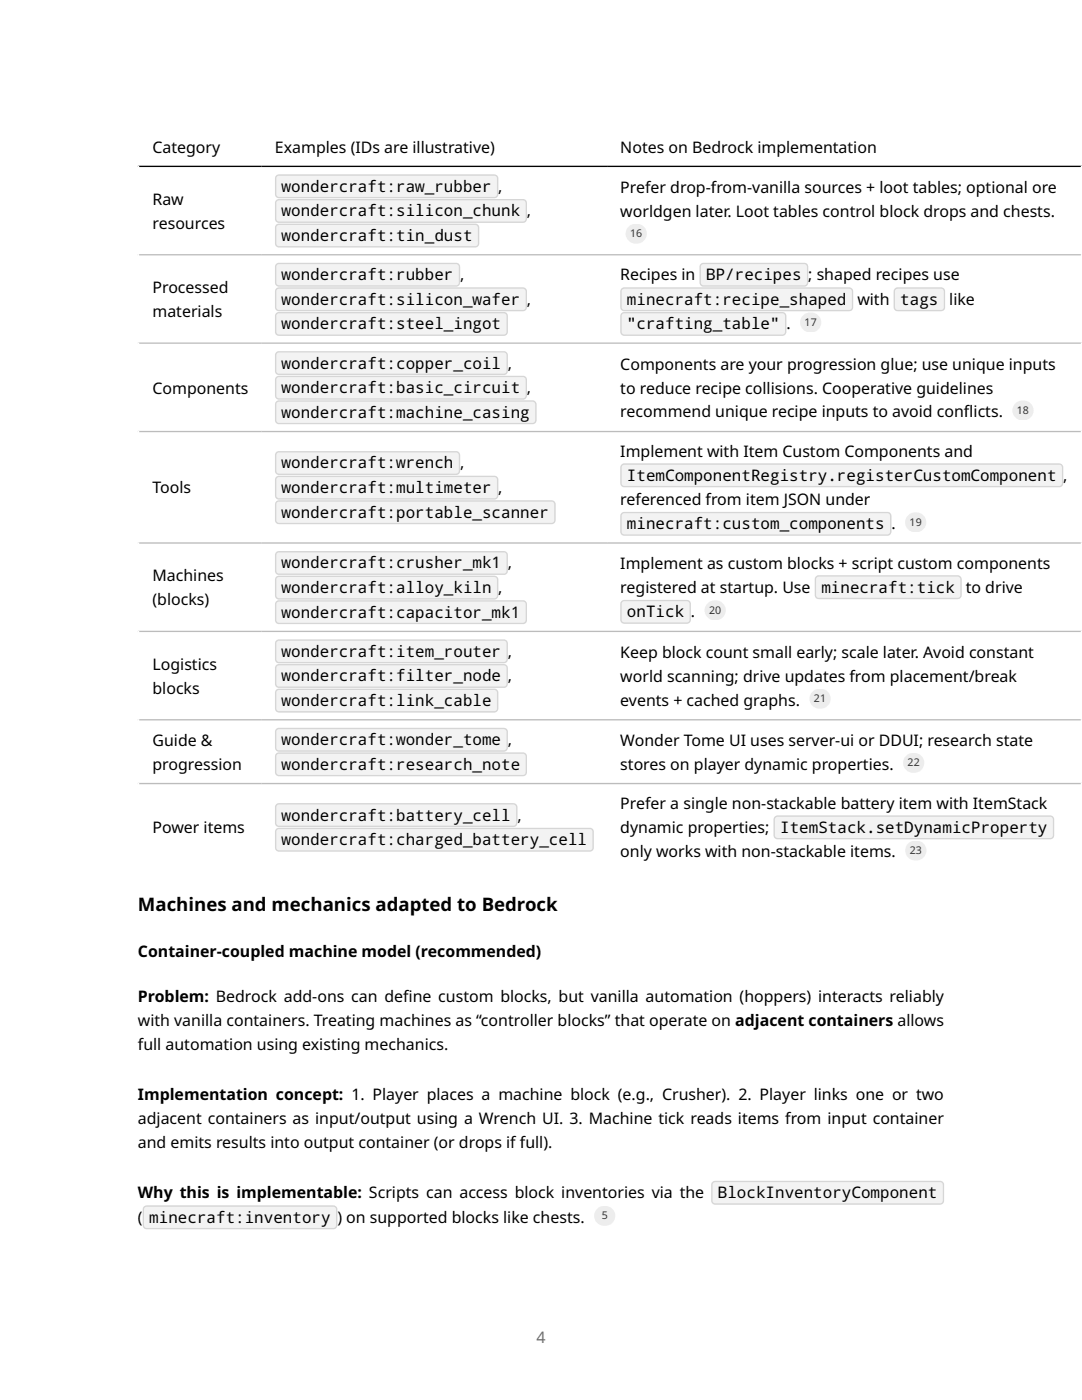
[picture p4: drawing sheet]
<svg xmlns="http://www.w3.org/2000/svg" width="216mm" height="279mm" viewBox="0 0 216 279" stroke-linecap="round" stroke-linejoin="round" font-family="sans-serif">
<defs><g id="words">
<text font-size="3.7" x="27.5" y="181.8">Machines and mechanics adapted to Bedrock</text>
<g font-size="3.2">
<text x="30.4" y="30.6">Category</text>
<text x="54.9" y="30.6">Examples (IDs are illustrative)</text>
<text x="123.8" y="30.6">Notes on Bedrock implementation</text>
<text x="30.4" y="40.9">Raw</text>
<text x="56.2" y="38.3">wondercraft:raw_rubber</text>
<text x="99.4" y="38.3">,</text>
<text x="123.8" y="38.5">Prefer drop-from-vanilla sources + loot tables; optional ore</text>
<text x="30.4" y="45.6">resources</text>
<text x="56.2" y="43.2">wondercraft:silicon_chunk</text>
<text x="105.1" y="43.2">,</text>
<text x="123.8" y="43.3">worldgen later. Loot tables control block drops and chests.</text>
<text x="56.2" y="48.1">wondercraft:tin_dust</text>
<text x="30.4" y="58.5">Processed</text>
<text x="56.2" y="55.9">wondercraft:rubber</text>
<text x="91.8" y="55.9">,</text>
<text x="123.8" y="55.9">Recipes in</text>
<text x="140.9" y="55.9">BP/recipes</text>
<text x="161.3" y="55.9">; shaped recipes use</text>
<text x="30.4" y="63.3">materials</text>
<text x="56.2" y="60.8">wondercraft:silicon_wafer</text>
<text x="56.2" y="65.7">wondercraft:steel_ingot</text>
<text x="105.1" y="60.8">,</text>
<text x="125.1" y="60.8">minecraft:recipe_shaped</text>
<text x="125.1" y="65.7">&quot;crafting_table&quot;</text>
<text x="156.9" y="65.7">.</text>
<text x="171.1" y="60.8">with</text>
<text x="179.6" y="60.8">tags</text>
<text x="189.4" y="60.8">like</text>
<text x="56.2" y="73.6">wondercraft:copper_coil</text>
<text x="101.3" y="73.6">,</text>
<text x="123.8" y="73.8">Components are your progression glue; use unique inputs</text>
<text x="30.4" y="78.5">Components</text>
<text x="56.2" y="78.5">wondercraft:basic_circuit</text>
<text x="56.2" y="83.4">wondercraft:machine_casing</text>
<text x="105.1" y="78.5">,</text>
<text x="123.8" y="78.5">to reduce recipe collisions. Cooperative guidelines</text>
<text x="123.8" y="83.3">recommend unique recipe inputs to avoid conf</text>
<text x="192.4" y="83.3">licts.</text>
<text x="56.2" y="93.5">wondercraft:wrench</text>
<text x="91.8" y="93.5">,</text>
<text x="123.8" y="91.2">Implement with Item Custom Components and</text>
<text x="125.1" y="96">ItemComponentRegistry.registerCustomComponent</text>
<text x="212.2" y="96">,</text>
<text x="30.4" y="98.5">Tools</text>
<text x="56.2" y="98.4">wondercraft:multimeter</text>
<text x="99.4" y="98.4">,</text>
<text x="123.8" y="100.9">referenced from item JSON under</text>
<text x="56.2" y="103.3">wondercraft:portable_scanner</text>
<text x="125.1" y="105.6">minecraft:custom_components</text>
<text x="177.9" y="105.6">.</text>
<text x="56.2" y="113.4">wondercraft:crusher_mk1</text>
<text x="101.3" y="113.4">,</text>
<text x="123.8" y="113.5">Implement as custom blocks + script custom components</text>
<text x="30.4" y="116">Machines</text>
<text x="56.2" y="118.4">wondercraft:alloy_kiln</text>
<text x="99.4" y="118.4">,</text>
<text x="123.8" y="118.3">registered at startup. Use</text>
<text x="163.9" y="118.3">minecraft:tick</text>
<text x="192.7" y="118.3">to drive</text>
<text x="30.4" y="120.8">(blocks)</text>
<text x="56.2" y="123.3">wondercraft:capacitor_mk1</text>
<text x="125.1" y="123.2">onTick</text>
<text x="137.9" y="123.2">.</text>
<text x="56.2" y="131.1">wondercraft:item_router</text>
<text x="101.3" y="131.1">,</text>
<text x="123.8" y="131.3">Keep block count small early; scale later. Avoid constant</text>
<text x="30.4" y="133.7">Logistics</text>
<text x="56.2" y="136">wondercraft:filter_node</text>
<text x="101.3" y="136">,</text>
<text x="123.8" y="136.1">world scanning; drive updates from placement/break</text>
<text x="30.4" y="138.4">blocks</text>
<text x="56.2" y="140.9">wondercraft:link_cable</text>
<text x="123.8" y="140.8">events + cached graphs.</text>
<text x="30.4" y="148.9">Guide &amp;</text>
<text x="56.2" y="148.7">wondercraft:wonder_tome</text>
<text x="101.3" y="148.7">,</text>
<text x="123.8" y="148.9">Wonder Tome UI uses server-ui or DDUI; research state</text>
<text x="30.4" y="153.6">progression</text>
<text x="56.2" y="153.6">wondercraft:research_note</text>
<text x="123.8" y="153.6">stores on player dynamic properties.</text>
<text x="123.8" y="161.4">Prefer a single non-stackable battery item with ItemStack</text>
<text x="30.4" y="166.3">Power items</text>
<text x="56.2" y="163.8">wondercraft:battery_cell</text>
<text x="103.2" y="163.8">,</text>
<text x="123.8" y="166.2">dynamic properties;</text>
<text x="155.7" y="166.2">ItemStack.setDynamicProperty</text>
<text x="56.2" y="168.7">wondercraft:charged_battery_cell</text>
<text x="123.8" y="171.1">only works with non-stackable items.</text>
<text x="27.5" y="191">Container-coupled machine model (recommended)</text>
<text x="27.5" y="200">Problem: Bedrock add-ons can def</text>
<text x="80.4" y="200">ine custom blocks, but vanilla automation (hoppers) interacts reliably</text>
<text x="27.5" y="204.7">with vanilla containers. Treating machines as “controller blocks” that operate on adjacent containers allows</text>
<text x="27.5" y="209.5">full automation using existing mechanics.</text>
<text x="27.5" y="219.5">Implementation concept: 1. Player places a machine block (e.g., Crusher). 2. Player links one or two</text>
<text x="27.5" y="224.3">adjacent containers as input/output using a Wrench UI. 3. Machine tick reads items from input container</text>
<text x="27.5" y="229.1">and emits results into output container (or drops if full).</text>
<text x="27.5" y="239.1">Why this is implementable: Scripts can access block inventories via the</text>
<text x="143.2" y="239.1">BlockInventoryComponent</text>
<text x="27.5" y="244">(</text>
<text x="29.8" y="244">minecraft:inventory</text>
<text x="67.3" y="244">) on supported blocks like chests.</text>
</g>
<text font-size="3.2" fill="#6e6e6e" x="107" y="267.9">4</text>
<g font-size="2.1" fill="#333">
<text x="125.7" y="47.3">16</text>
<text x="160.5" y="65">17</text>
<text x="202.9" y="82.6">18</text>
<text x="181.5" y="104.9">19</text>
<text x="141.5" y="122.5">20</text>
<text x="162.4" y="140.1">21</text>
<text x="181.1" y="152.9">22</text>
<text x="181.5" y="170.4">23</text>
<text x="120.1" y="243.3">5</text>
</g>
</g></defs>
<path d="M27.5 25.5h188.4M27.6 25.4v148.5M215.8 25.4v148.5M27.5 173.7h188.4" fill="none" stroke="#fff" stroke-width=".26"/>
<path d="M27.5 33.2h188.4" fill="none" stroke="#000" stroke-width=".26"/>
<path d="M27.5 50.8h188.4M27.5 68.5h188.4M27.5 86.1h188.4M27.5 108.4h188.4M27.5 126h188.4M27.5 143.7h188.4M27.5 156.4h188.4" fill="none" stroke="#bbb" stroke-width=".26"/>
<path d="M54.9 34.8h44.5v4.8h-44.5z" fill="#f3f3f3"/>
<path d="M55.4 35.1h43.2l.5 .2 .1 .3v3.2l-.1 .2-.5 .3h-42.9l-.3-.1-.3-.4v-3.2zM55.1 35l.6-.2h42.9a.8 .8 0 0 1 .8 .8v3.2a.8 .8 0 0 1-.8 .8h-42.9a.8 .8 0 0 1-.8-.8v-3.2z" fill-rule="evenodd" fill="#d6d6d6"/>
<path d="M54.9 39.7h50.2v4.8h-50.2z" fill="#f3f3f3"/>
<path d="M55.2 40.2l.5-.2h48.7l.2 .1 .3 .4v3.2l-.1 .3-.4 .2h-48.7l-.3-.1-.3-.4zM55.1 39.9l.6-.2h48.7a.8 .8 0 0 1 .7 .8v3.2a.8 .8 0 0 1-.7 .8h-48.7a.8 .8 0 0 1-.8-.8v-3.2z" fill-rule="evenodd" fill="#d6d6d6"/>
<path d="M54.9 44.6h40.7v4.8h-40.7z" fill="#f3f3f3"/>
<path d="M55.4 45l39.4-.1 .3 .1 .3 .4v3.2l-.1 .3-.5 .2h-39.1h-.3l-.3-.5v-3.2zM55.1 44.9l.6-.3h39.1a.8 .8 0 0 1 .8 .8v3.2a.8 .8 0 0 1-.8 .8h-39.1a.8 .8 0 0 1-.8-.8v-3.2z" fill-rule="evenodd" fill="#d6d6d6"/>
<path d="M54.9 52.4h36.9v4.8h-36.9z" fill="#f3f3f3"/>
<path d="M55.4 52.8l35.6-.1 .3 .1 .2 .4v3.2v.3l-.5 .2h-35.3h-.3l-.3-.5v-3.2zM55.1 52.7l.6-.3h35.3a.8 .8 0 0 1 .8 .8v3.2a.8 .8 0 0 1-.8 .8h-35.3a.8 .8 0 0 1-.8-.8v-3.2z" fill-rule="evenodd" fill="#d6d6d6"/>
<path d="M54.9 57.4h50.2v4.7h-50.2z" fill="#f3f3f3"/>
<path d="M55.4 57.7l49-.1 .2 .1 .3 .4v3.2l-.1 .3-.4 .3h-48.7l-.3-.1-.3-.5v-3.2zM55.1 57.6l.6-.2h48.7a.8 .8 0 0 1 .7 .7v3.2a.8 .8 0 0 1-.7 .8h-48.7a.8 .8 0 0 1-.8-.8v-3.2z" fill-rule="evenodd" fill="#d6d6d6"/>
<path d="M54.9 62.3h46.4v4.7h-46.4z" fill="#f3f3f3"/>
<path d="M55.4 62.6l45.1-.1 .3 .1 .3 .5v3.1l-.1 .3-.5 .3h-44.8l-.3-.1-.3-.5v-3.1zM55.1 62.5l.6-.2h44.8a.8 .8 0 0 1 .8 .8v3.1a.8 .8 0 0 1-.8 .8h-44.8a.8 .8 0 0 1-.8-.8v-3.1z" fill-rule="evenodd" fill="#d6d6d6"/>
<path d="M139.6 52.4h21.7v4.8h-21.7z" fill="#f3f3f3"/>
<path d="M139.9 53l.5-.3h20.1l.4 .3 .1 .2v3.2l-.1 .3-.4 .2h-20.1l-.5-.2-.1-.3zM139.8 52.7l.6-.3h20.1a.8 .8 0 0 1 .8 .8v3.2a.8 .8 0 0 1-.8 .8h-20.1a.8 .8 0 0 1-.8-.8v-3.2z" fill-rule="evenodd" fill="#d6d6d6"/>
<path d="M123.8 57.4h46.4v4.7h-46.4z" fill="#f3f3f3"/>
<path d="M124.3 57.7l45.2-.1 .4 .3 .1 .2v3.2l-.1 .3-.4 .3h-44.9l-.5-.3-.1-.3v-3.2zM124 57.6l.6-.2h44.9a.8 .8 0 0 1 .7 .7v3.2a.8 .8 0 0 1-.7 .8h-44.9a.8 .8 0 0 1-.8-.8v-3.2z" fill-rule="evenodd" fill="#d6d6d6"/>
<path d="M178.3 57.4h10.3v4.7h-10.3z" fill="#f3f3f3"/>
<path d="M178.7 57.9l.4-.3 9 .1 .2 .4-.1 3.5-.4 .3-9-.1-.2-.5zM178.6 57.6l.5-.2h8.7a.8 .8 0 0 1 .8 .7v3.2a.8 .8 0 0 1-.8 .8h-8.7a.8 .8 0 0 1-.8-.8v-3.2z" fill-rule="evenodd" fill="#d6d6d6"/>
<path d="M123.8 62.3h33.1v4.7h-33.1z" fill="#f3f3f3"/>
<path d="M124.1 62.8l.5-.3h31.5l.5 .3v.3v3.1v.3l-.5 .3h-31.5l-.5-.3-.1-.3zM124 62.5l.6-.2h31.5a.8 .8 0 0 1 .8 .8v3.1a.8 .8 0 0 1-.8 .8h-31.5a.8 .8 0 0 1-.8-.8v-3.1z" fill-rule="evenodd" fill="#d6d6d6"/>
<path d="M54.9 70.1h46.4v4.7h-46.4z" fill="#f3f3f3"/>
<path d="M55.4 70.4l45.1-.1 .5 .3 .1 .3v3.2l-.1 .2-.5 .3h-44.8l-.5-.3-.1-.2v-3.2zM55.1 70.3l.6-.2h44.8a.8 .8 0 0 1 .8 .8v3.2a.8 .8 0 0 1-.8 .7h-44.8a.8 .8 0 0 1-.8-.7v-3.2z" fill-rule="evenodd" fill="#d6d6d6"/>
<path d="M54.9 75h50.2v4.8h-50.2z" fill="#f3f3f3"/>
<path d="M55.2 75.5l.5-.2h48.7l.4 .2 .1 .3v3.2l-.1 .2-.4 .3h-48.7l-.3-.1-.3-.4zM55.1 75.2l.6-.2h48.7a.8 .8 0 0 1 .7 .8v3.2a.8 .8 0 0 1-.7 .8h-48.7a.8 .8 0 0 1-.8-.8v-3.2z" fill-rule="evenodd" fill="#d6d6d6"/>
<path d="M54.9 79.9h52.2v4.8h-52.2z" fill="#f3f3f3"/>
<path d="M55.4 80.2h50.9h.2l.3 .5v3.2l-.1 .2-.4 .3h-50.6l-.3-.1-.3-.4v-3.2zM55.1 80.1l.6-.2h50.6a.8 .8 0 0 1 .8 .8v3.2a.8 .8 0 0 1-.8 .8h-50.6a.8 .8 0 0 1-.8-.8v-3.2z" fill-rule="evenodd" fill="#d6d6d6"/>
<path d="M54.9 90h36.9v4.8h-36.9z" fill="#f3f3f3"/>
<path d="M55.4 90.4l35.6-.1 .5 .3v.2v3.2v.3l-.5 .2h-35.3h-.3l-.3-.5v-3.2zM55.1 90.3l.6-.3h35.3a.8 .8 0 0 1 .8 .8v3.2a.8 .8 0 0 1-.8 .8h-35.3a.8 .8 0 0 1-.8-.8v-3.2z" fill-rule="evenodd" fill="#d6d6d6"/>
<path d="M54.9 94.9h44.5v4.8h-44.5z" fill="#f3f3f3"/>
<path d="M55.4 95.3l43.2-.1 .3 .1 .3 .4v3.2l-.1 .3-.5 .2h-42.9h-.3l-.3-.5v-3.2zM55.1 95.2l.6-.3h42.9a.8 .8 0 0 1 .8 .8v3.2a.8 .8 0 0 1-.8 .8h-42.9a.8 .8 0 0 1-.8-.8v-3.2z" fill-rule="evenodd" fill="#d6d6d6"/>
<path d="M54.9 99.8h56v4.8h-56z" fill="#f3f3f3"/>
<path d="M55.2 100.4l.5-.3h54.4l.4 .3 .1 .2v3.2l-.1 .3-.4 .2h-54.4l-.5-.2-.1-.3zM55.1 100.1l.6-.3h54.4a.8 .8 0 0 1 .8 .8v3.2a.8 .8 0 0 1-.8 .8h-54.4a.8 .8 0 0 1-.8-.8v-3.2z" fill-rule="evenodd" fill="#d6d6d6"/>
<path d="M123.8 92.5h88.4v4.7h-88.4z" fill="#f3f3f3"/>
<path d="M124.3 92.8l87.1-.1 .4 .3 .1 .3v3.2l-.1 .2-.4 .3h-86.8l-.5-.3-.1-.2v-3.2zM124 92.7l.6-.2h86.8a.8 .8 0 0 1 .8 .8v3.2a.8 .8 0 0 1-.8 .7h-86.8a.8 .8 0 0 1-.8-.7v-3.2z" fill-rule="evenodd" fill="#d6d6d6"/>
<path d="M123.8 102.2h54.1v4.7h-54.1z" fill="#f3f3f3"/>
<path d="M124.1 102.7l.5-.3h52.5l.4 .3 .1 .2v3.2l-.1 .3-.4 .3h-52.5l-.5-.3-.1-.3zM124 102.4l.6-.2h52.5a.8 .8 0 0 1 .8 .7v3.2a.8 .8 0 0 1-.8 .8h-52.5a.8 .8 0 0 1-.8-.8v-3.2z" fill-rule="evenodd" fill="#d6d6d6"/>
<path d="M54.9 110h46.4v4.7h-46.4z" fill="#f3f3f3"/>
<path d="M55.2 110.5l.5-.3h44.8l.5 .3 .1 .3v3.1l-.1 .3-.5 .3h-44.8l-.3-.1-.3-.5zM55.1 110.2l.6-.2h44.8a.8 .8 0 0 1 .8 .8v3.1a.8 .8 0 0 1-.8 .8h-44.8a.8 .8 0 0 1-.8-.8v-3.1z" fill-rule="evenodd" fill="#d6d6d6"/>
<path d="M54.9 114.9h44.5v4.7h-44.5z" fill="#f3f3f3"/>
<path d="M55.4 115.2l43.2-.1 .5 .3 .1 .3v3.2l-.1 .2-.5 .3h-42.9l-.3-.1-.3-.4v-3.2zM55.1 115.1l.6-.2h42.9a.8 .8 0 0 1 .8 .8v3.2a.8 .8 0 0 1-.8 .7h-42.9a.8 .8 0 0 1-.8-.7v-3.2z" fill-rule="evenodd" fill="#d6d6d6"/>
<path d="M54.9 119.8h50.2v4.8h-50.2z" fill="#f3f3f3"/>
<path d="M55.4 120.1h49h.2l.3 .5v3.2l-.1 .2-.4 .3h-48.7l-.3-.1-.3-.4v-3.2zM55.1 120l.6-.2h48.7a.8 .8 0 0 1 .7 .8v3.2a.8 .8 0 0 1-.7 .8h-48.7a.8 .8 0 0 1-.8-.8v-3.2z" fill-rule="evenodd" fill="#d6d6d6"/>
<path d="M162.6 114.8h29.3v4.8h-29.3z" fill="#f3f3f3"/>
<path d="M162.9 115.3l.5-.2h27.7l.5 .2v.3v3.2v.2l-.5 .3h-27.7l-.5-.3-.1-.2zM162.8 115l.6-.2h27.7a.8 .8 0 0 1 .8 .8v3.2a.8 .8 0 0 1-.8 .8h-27.7a.8 .8 0 0 1-.8-.8v-3.2z" fill-rule="evenodd" fill="#d6d6d6"/>
<path d="M123.8 119.7h14.1v4.8h-14.1z" fill="#f3f3f3"/>
<path d="M124.1 120.2l.5-.2h12.5l.4 .2 .1 .3v3.2l-.1 .3-.4 .2h-12.5l-.5-.2-.1-.3zM124 120l.6-.3h12.5a.8 .8 0 0 1 .8 .8v3.2a.8 .8 0 0 1-.8 .8h-12.5a.8 .8 0 0 1-.8-.8v-3.2z" fill-rule="evenodd" fill="#d6d6d6"/>
<path d="M54.9 127.6h46.4v4.8h-46.4z" fill="#f3f3f3"/>
<path d="M55.4 128l45.1-.1 .3 .1 .3 .4v3.2l-.1 .2-.5 .3h-44.8l-.5-.3-.1-.2v-3.2zM55.1 127.8l.6-.2h44.8a.8 .8 0 0 1 .8 .8v3.2a.8 .8 0 0 1-.8 .8h-44.8a.8 .8 0 0 1-.8-.8v-3.2z" fill-rule="evenodd" fill="#d6d6d6"/>
<path d="M54.9 132.5h46.4v4.8h-46.4z" fill="#f3f3f3"/>
<path d="M55.4 132.9l45.1-.1 .3 .1 .3 .4v3.2l-.3 .4-.3 .1h-44.8l-.3-.1-.3-.4v-3.2zM55.1 132.8l.6-.3h44.8a.8 .8 0 0 1 .8 .8v3.2a.8 .8 0 0 1-.8 .8h-44.8a.8 .8 0 0 1-.8-.8v-3.2z" fill-rule="evenodd" fill="#d6d6d6"/>
<path d="M54.9 137.4h44.5v4.8h-44.5z" fill="#f3f3f3"/>
<path d="M55.4 137.8l43.2-.1 .3 .1 .3 .4v3.2l-.3 .5h-.3h-42.9h-.3l-.3-.5v-3.2zM55.1 137.7l.6-.3h42.9a.8 .8 0 0 1 .8 .8v3.2a.8 .8 0 0 1-.8 .8h-42.9a.8 .8 0 0 1-.8-.8v-3.2z" fill-rule="evenodd" fill="#d6d6d6"/>
<path d="M54.9 145.3h46.4v4.7h-46.4z" fill="#f3f3f3"/>
<path d="M55.4 145.6l45.1-.1 .3 .1 .3 .4v3.2l-.3 .5-.3 .1h-44.8l-.3-.1-.3-.5v-3.2zM55.1 145.5l.6-.2h44.8a.8 .8 0 0 1 .8 .7v3.2a.8 .8 0 0 1-.8 .8h-44.8a.8 .8 0 0 1-.8-.8v-3.2z" fill-rule="evenodd" fill="#d6d6d6"/>
<path d="M54.9 150.2h50.2v4.7h-50.2z" fill="#f3f3f3"/>
<path d="M55.4 150.5l49-.1 .2 .1 .3 .5v3.1l-.3 .5-.2 .1h-48.7l-.3-.1-.3-.5v-3.1zM55.1 150.4l.6-.2h48.7a.8 .8 0 0 1 .7 .8v3.1a.8 .8 0 0 1-.7 .8h-48.7a.8 .8 0 0 1-.8-.8v-3.1z" fill-rule="evenodd" fill="#d6d6d6"/>
<path d="M54.9 160.3h48.3v4.8h-48.3z" fill="#f3f3f3"/>
<path d="M55.4 160.6h47h.3l.3 .5v3.2l-.3 .4-.3 .1h-46.7l-.3-.1-.3-.4v-3.2zM55.1 160.5l.6-.2h46.7a.8 .8 0 0 1 .8 .8v3.2a.8 .8 0 0 1-.8 .8h-46.7a.8 .8 0 0 1-.8-.8v-3.2z" fill-rule="evenodd" fill="#d6d6d6"/>
<path d="M54.9 165.2h63.6v4.8h-63.6z" fill="#f3f3f3"/>
<path d="M55.4 165.5h62.3h.3l.2 .5v3.2l-.2 .4-.3 .1h-62l-.3-.1-.3-.4v-3.2zM55.1 165.4l.6-.2h62a.8 .8 0 0 1 .8 .8v3.2a.8 .8 0 0 1-.8 .8h-62a.8 .8 0 0 1-.8-.8v-3.2z" fill-rule="evenodd" fill="#d6d6d6"/>
<path d="M154.4 162.7h56v4.8h-56z" fill="#f3f3f3"/>
<path d="M154.7 163.3l.5-.3h54.4l.2 .1 .3 .4v3.2l-.1 .3-.4 .2h-54.4l-.5-.2-.1-.3zM154.6 163l.6-.3h54.4a.8 .8 0 0 1 .8 .8v3.2a.8 .8 0 0 1-.8 .8h-54.4a.8 .8 0 0 1-.8-.8v-3.2z" fill-rule="evenodd" fill="#d6d6d6"/>
<path d="M141.9 235.7h46.5v4.7h-46.5z" fill="#f3f3f3"/>
<path d="M142.3 236.2l.4-.3h44.9l.4 .3 .1 .2v3.2l-.1 .3-.4 .3h-44.9l-.3-.1-.2-.5zM142.1 235.9l.6-.2h44.9a.8 .8 0 0 1 .8 .7v3.2a.8 .8 0 0 1-.8 .8h-44.9a.8 .8 0 0 1-.8-.8v-3.2z" fill-rule="evenodd" fill="#d6d6d6"/>
<path d="M28.5 240.6h38.8v4.7h-38.8z" fill="#f3f3f3"/>
<path d="M28.8 241.1l.5-.3h37.2l.5 .3 .1 .3v3.1l-.3 .5-.3 .1h-37.2l-.3-.1-.3-.5zM28.7 240.8l.6-.2h37.2a.8 .8 0 0 1 .8 .8v3.1a.8 .8 0 0 1-.8 .8h-37.2a.8 .8 0 0 1-.8-.8v-3.1z" fill-rule="evenodd" fill="#d6d6d6"/>
<g fill="#ededed">
<path d="M124.8 44.7h4.3v3.9h-4.3z"/>
<path d="M159.6 62.4h4.3v3.9h-4.3z"/>
<path d="M202 79.9h4.2v4h-4.2z"/>
<path d="M180.6 102.3h4.2v3.9h-4.2z"/>
<path d="M140.6 119.8h4.2v4h-4.2z"/>
<path d="M161.5 137.5h4.2v3.9h-4.2z"/>
<path d="M180.2 150.3h4.2v3.9h-4.2z"/>
<path d="M180.6 167.8h4.3v3.9h-4.3z"/>
<path d="M118.5 240.7h4.3v3.9h-4.3z"/>
</g>
<use href="#words"/>
</svg>
